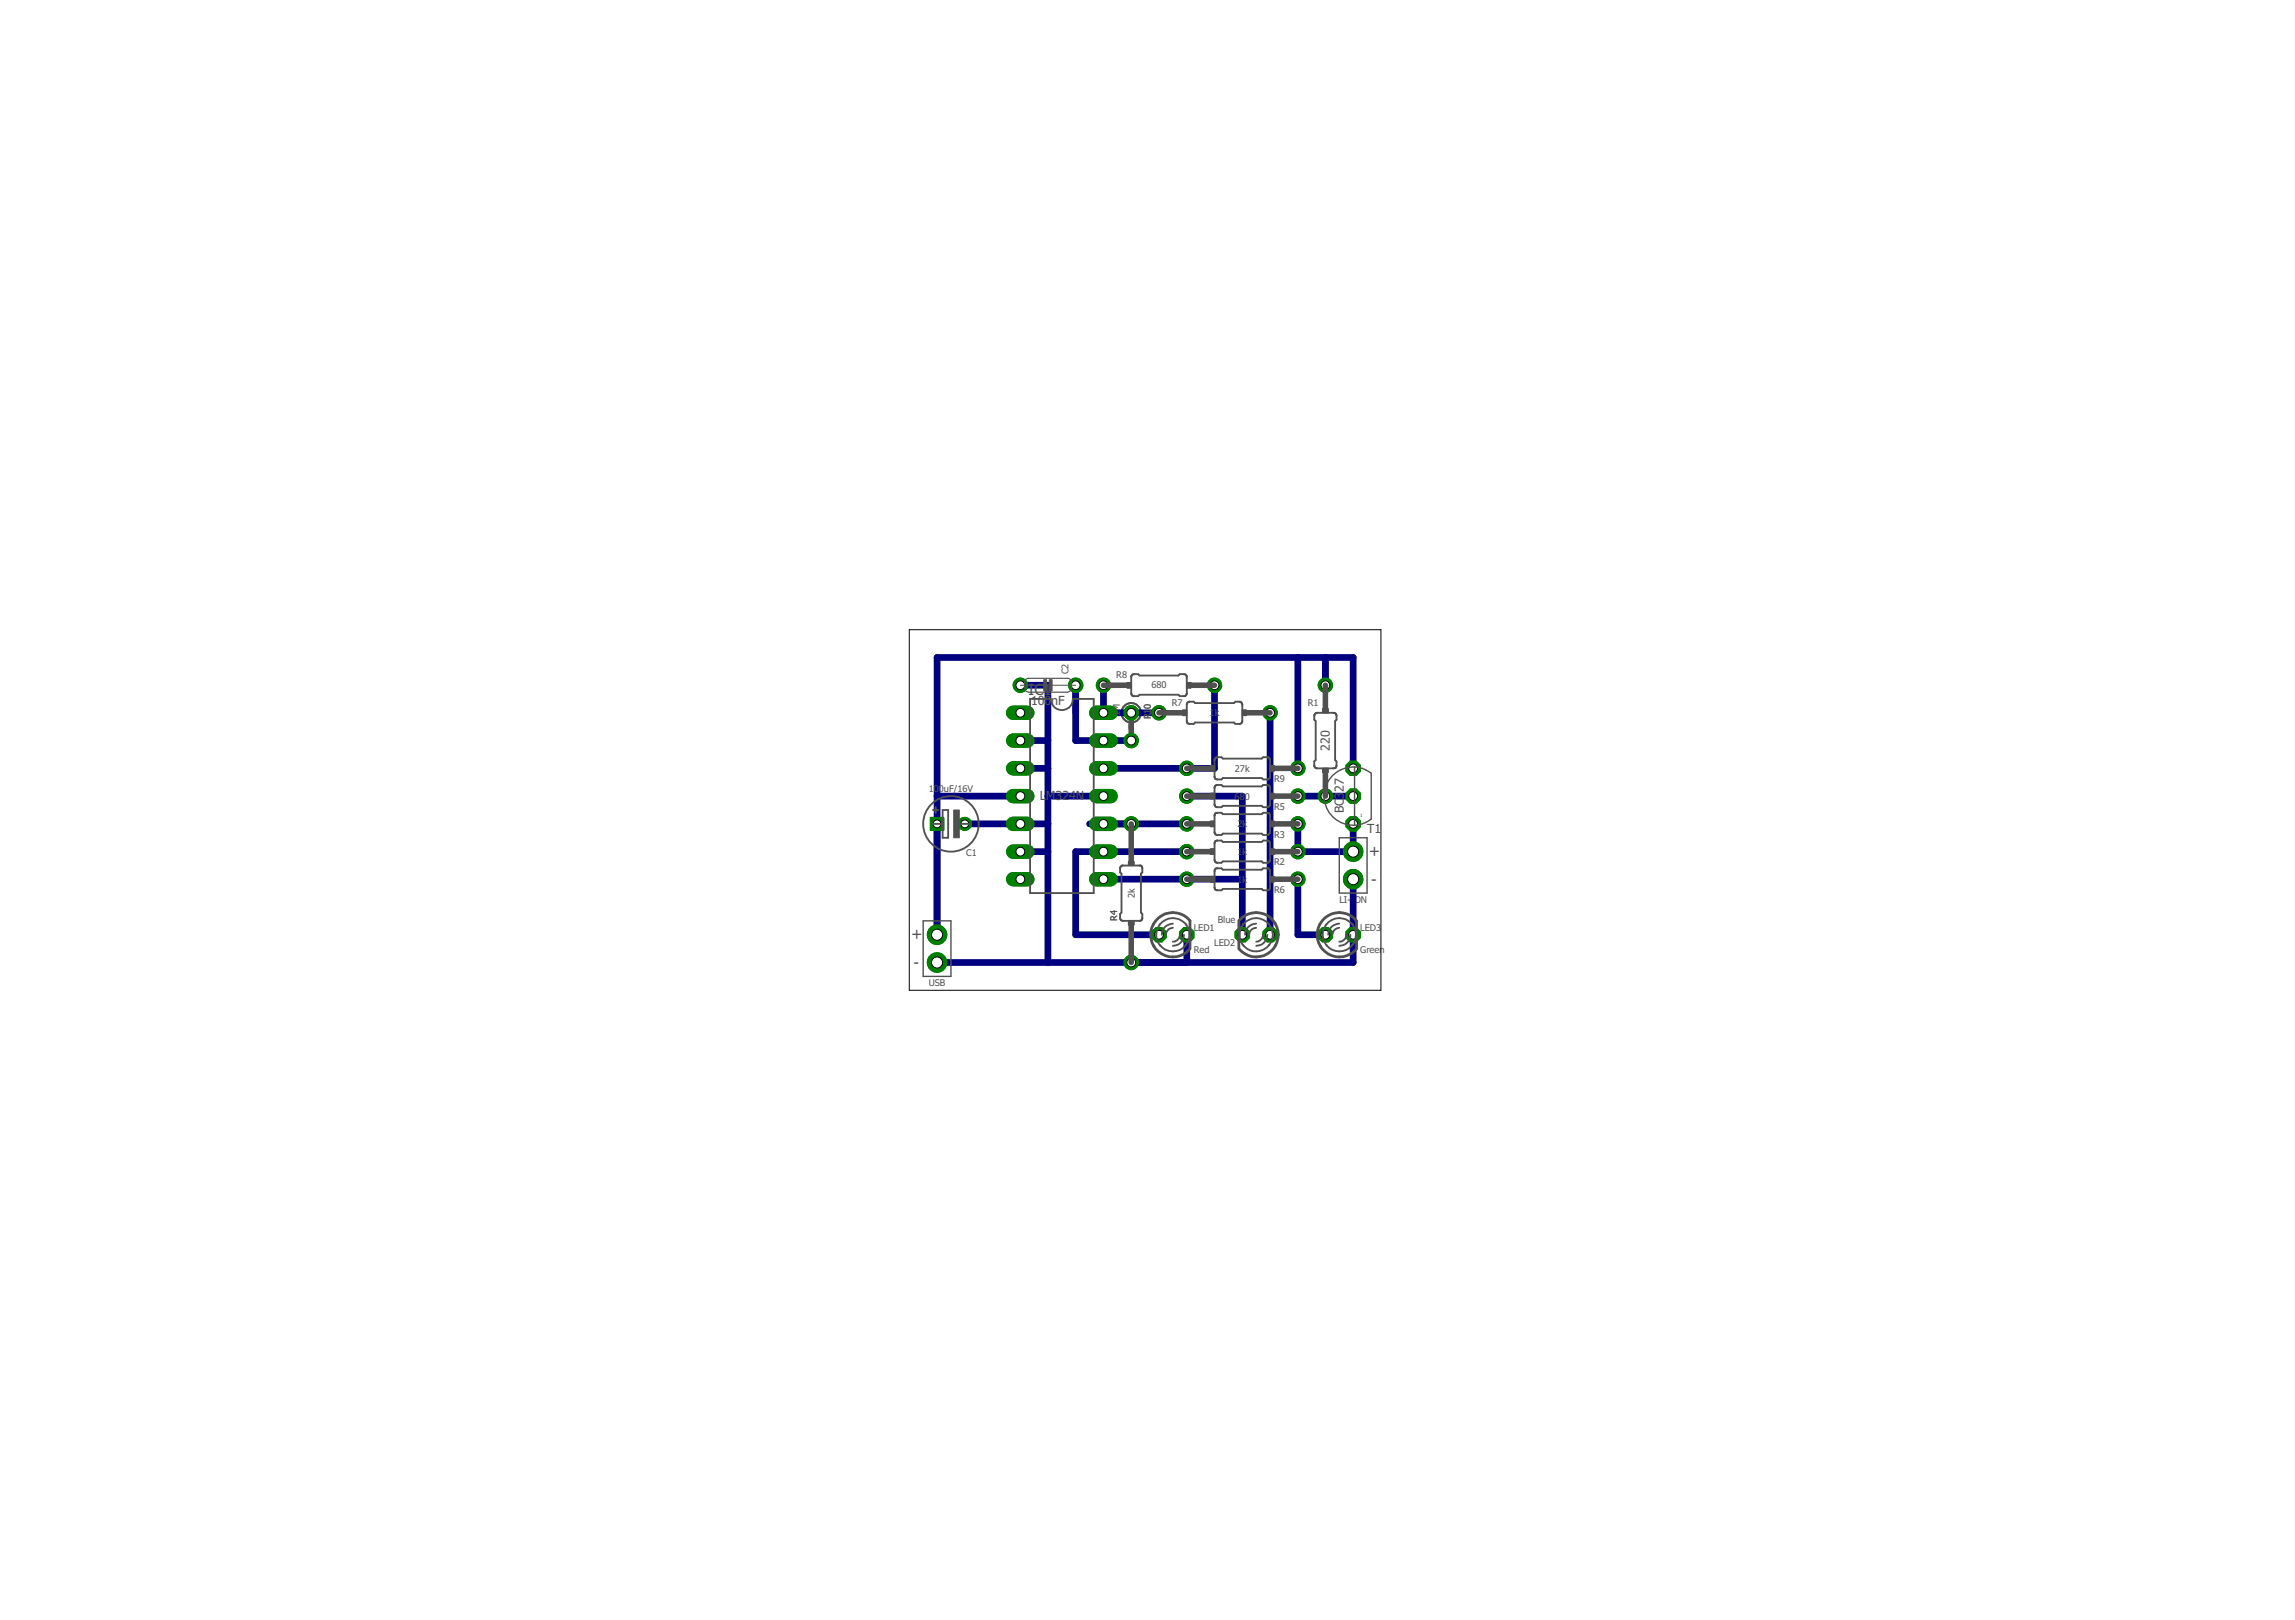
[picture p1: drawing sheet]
<svg xmlns="http://www.w3.org/2000/svg" width="210mm" height="148mm" viewBox="0 0 210 148" stroke-linecap="round" stroke-linejoin="round" font-family="sans-serif">
<defs><g id="words">
<g font-size="1.4" fill="#505050">
<text x="94.1" y="63.6">IC1</text>
<text x="125.4" y="80.9">-</text>
<text x="126.2" y="78.4" transform="rotate(-90 126.2 78.4)">+</text>
<text x="83.5" y="88.5">-</text>
<text x="84.3" y="86" transform="rotate(-90 84.3 86)">+</text>
</g>
<g font-size="1.1" fill="#505050">
<text x="94.3" y="64.5">100</text>
<text x="96.1" y="64.5">nF</text>
<text x="121.6" y="68.7" transform="rotate(-90 121.6 68.7)">220</text>
<text x="95.1" y="73.2">LM324N</text>
<text x="122.9" y="74.4" transform="rotate(-90 122.9 74.4)">BC327</text>
<text x="125" y="76.2">T1</text>
</g>
<g font-size=".8" fill="#505050">
<text x="97.7" y="61.7" transform="rotate(-90 97.7 61.7)">C2</text>
<text x="102.1" y="62">R8</text>
<text x="102.4" y="65.5" transform="rotate(-90 102.4 65.5)">1</text>
<text x="102.4" y="65" transform="rotate(-90 102.4 65)">M</text>
<text x="105.2" y="65.8" transform="rotate(-90 105.2 65.8)">R10</text>
<text x="105.3" y="63">680</text>
<text x="107.2" y="64.5">R7</text>
<text x="110.6" y="65.5">1</text>
<text x="111.1" y="65.5">k</text>
<text x="119.6" y="64.6">R1</text>
<text x="112.9" y="70.6">27k</text>
<text x="116.5" y="71.5">R9</text>
<text x="84.9" y="72.4">10</text>
<text x="85.9" y="72.4">0uF/16V</text>
<text x="112.9" y="73.1">68</text>
<text x="113.2" y="75.7">2</text>
<text x="113.6" y="75.7">k</text>
<text x="113.8" y="73.1">0</text>
<text x="116.5" y="76.6">R3</text>
<text x="116.5" y="74.1">R5</text>
<text x="88.4" y="78.2">C1</text>
<text x="103.8" y="82.1" transform="rotate(-90 103.8 82.1)">2k</text>
<text x="113.2" y="78.2">1</text>
<text x="113.2" y="80.7">1</text>
<text x="113.6" y="78.2">k</text>
<text x="113.6" y="80.7">k</text>
<text x="116.5" y="79.2">R2</text>
<text x="116.5" y="81.7">R6</text>
<text x="122.5" y="82.6">LI-I</text>
<text x="123.9" y="82.6">ON</text>
<text x="102.2" y="84.2" transform="rotate(-90 102.2 84.2)">R4</text>
<text x="109.2" y="85.1">LED1</text>
<text x="109.2" y="87.1">Red</text>
<text x="111.1" y="86.5">LED2</text>
<text x="111.4" y="84.5">Blue</text>
<text x="124.4" y="85.1">LED3</text>
<text x="124.4" y="87.1">Green</text>
<text x="84.9" y="90.2">USB</text>
</g>
<text font-size=".4" fill="#505050" x="124.4" y="74.7">1</text>
</g></defs>
<circle cx="103.5" cy="65.2" r=".89" fill="none" stroke="#505050" stroke-width=".17"/>
<circle cx="103.5" cy="65.2" r=".64" fill="none" stroke="#505050" stroke-width=".09"/>
<path d="M103.5 65.2v2.5" fill="none" stroke="#505050" stroke-width=".51"/>
<g fill="none" stroke="#000080" stroke-width=".61">
<path d="M85.7 72.8h7.6M88.2 75.4h7.6M93.3 62.7h2.5v25.3M93.3 67.7h2.5M93.3 70.3h2.5M93.3 77.9h2.5M95.8 72.8h5.1M98.4 62.7v5h5.1M99.7 75.4h8.8M100.9 62.7v2.5h5.1M108.5 72.8h5.1v12.7M108.5 77.9h-10.1v7.6h7.6"/>
<path d="M111.1 62.7v7.6h-10.2M116.2 65.2v20.3M118.7 75.4v2.5h5.1v-2.5M118.7 72.8h5.1M118.7 60.1v10.2M121.2 60.1v2.6M123.8 70.3v-10.2h-38.1v25.4M100.9 80.4h12.7M108.5 85.5v2.5M118.7 80.4v5.1h2.5M123.8 80.4v7.6h-38.1"/>
</g>
<circle cx="88.3" cy="75.3" r=".61" fill="#008000" stroke="#008000" stroke-width=".09"/>
<circle cx="88.2" cy="75.4" r=".36" fill="#fff" stroke="#000" stroke-width=".09"/>
<path d="M85.1 74.8h1.2v1.1h-1.2z" fill="#008000" stroke="#008000" stroke-width=".09"/>
<circle cx="85.7" cy="75.4" r=".36" fill="#fff" stroke="#000" stroke-width=".09"/>
<circle cx="93.3" cy="62.7" r=".66" fill="#008000" stroke="#008000" stroke-width=".09"/>
<circle cx="93.3" cy="62.7" r=".4" fill="#fff" stroke="#000" stroke-width=".09"/>
<circle cx="98.4" cy="62.7" r=".66" fill="#008000" stroke="#008000" stroke-width=".09"/>
<circle cx="98.4" cy="62.7" r=".4" fill="#fff" stroke="#000" stroke-width=".09"/>
<path d="M92.7 65.2h1.3" fill="none" stroke="#008000" stroke-width="1.3"/>
<circle cx="93.3" cy="65.2" r=".4" fill="#fff" stroke="#000" stroke-width=".09"/>
<path d="M92.7 67.7h1.3" fill="none" stroke="#008000" stroke-width="1.3"/>
<circle cx="93.3" cy="67.7" r=".4" fill="#fff" stroke="#000" stroke-width=".09"/>
<path d="M92.7 80.4h1.3" fill="none" stroke="#008000" stroke-width="1.3"/>
<circle cx="93.3" cy="80.4" r=".4" fill="#fff" stroke="#000" stroke-width=".09"/>
<path d="M100.3 80.4h1.3" fill="none" stroke="#008000" stroke-width="1.3"/>
<circle cx="100.9" cy="80.4" r=".4" fill="#fff" stroke="#000" stroke-width=".09"/>
<path d="M92.7 70.3h1.3" fill="none" stroke="#008000" stroke-width="1.3"/>
<circle cx="93.3" cy="70.3" r=".4" fill="#fff" stroke="#000" stroke-width=".09"/>
<path d="M92.7 72.8h1.3" fill="none" stroke="#008000" stroke-width="1.3"/>
<circle cx="93.3" cy="72.8" r=".4" fill="#fff" stroke="#000" stroke-width=".09"/>
<path d="M92.7 77.9h1.3" fill="none" stroke="#008000" stroke-width="1.3"/>
<circle cx="93.3" cy="77.9" r=".4" fill="#fff" stroke="#000" stroke-width=".09"/>
<path d="M92.7 75.4h1.3" fill="none" stroke="#008000" stroke-width="1.3"/>
<circle cx="93.3" cy="75.4" r=".4" fill="#fff" stroke="#000" stroke-width=".09"/>
<path d="M100.3 77.9h1.3" fill="none" stroke="#008000" stroke-width="1.3"/>
<circle cx="100.9" cy="77.9" r=".4" fill="#fff" stroke="#000" stroke-width=".09"/>
<path d="M100.3 75.4h1.3" fill="none" stroke="#008000" stroke-width="1.3"/>
<circle cx="100.9" cy="75.4" r=".4" fill="#fff" stroke="#000" stroke-width=".09"/>
<path d="M100.3 72.8h1.3" fill="none" stroke="#008000" stroke-width="1.3"/>
<circle cx="100.9" cy="72.8" r=".4" fill="#fff" stroke="#000" stroke-width=".09"/>
<path d="M100.3 70.3h1.3" fill="none" stroke="#008000" stroke-width="1.3"/>
<circle cx="100.9" cy="70.3" r=".4" fill="#fff" stroke="#000" stroke-width=".09"/>
<path d="M100.3 67.7h1.3" fill="none" stroke="#008000" stroke-width="1.3"/>
<circle cx="100.9" cy="67.7" r=".4" fill="#fff" stroke="#000" stroke-width=".09"/>
<path d="M100.3 65.2h1.3" fill="none" stroke="#008000" stroke-width="1.3"/>
<circle cx="100.9" cy="65.2" r=".4" fill="#fff" stroke="#000" stroke-width=".09"/>
<circle cx="123.8" cy="80.4" r=".89" fill="#008000" stroke="#008000" stroke-width=".09"/>
<circle cx="123.8" cy="80.4" r=".51" fill="#fff" stroke="#000" stroke-width=".09"/>
<circle cx="123.8" cy="77.9" r=".89" fill="#008000" stroke="#008000" stroke-width=".09"/>
<circle cx="123.8" cy="77.9" r=".51" fill="#fff" stroke="#000" stroke-width=".09"/>
<circle cx="121.2" cy="62.7" r=".66" fill="#008000" stroke="#008000" stroke-width=".09"/>
<circle cx="121.2" cy="62.7" r=".4" fill="#fff" stroke="#000" stroke-width=".09"/>
<circle cx="121.2" cy="72.8" r=".66" fill="#008000" stroke="#008000" stroke-width=".09"/>
<circle cx="121.2" cy="72.8" r=".4" fill="#fff" stroke="#000" stroke-width=".09"/>
<circle cx="103.5" cy="67.7" r=".66" fill="#008000" stroke="#008000" stroke-width=".09"/>
<circle cx="103.5" cy="67.7" r=".4" fill="#fff" stroke="#000" stroke-width=".09"/>
<circle cx="103.5" cy="65.2" r=".66" fill="#008000" stroke="#008000" stroke-width=".09"/>
<circle cx="103.5" cy="65.2" r=".4" fill="#fff" stroke="#000" stroke-width=".09"/>
<circle cx="118.7" cy="77.9" r=".66" fill="#008000" stroke="#008000" stroke-width=".09"/>
<circle cx="118.7" cy="77.9" r=".4" fill="#fff" stroke="#000" stroke-width=".09"/>
<circle cx="108.5" cy="77.9" r=".66" fill="#008000" stroke="#008000" stroke-width=".09"/>
<circle cx="108.5" cy="77.9" r=".4" fill="#fff" stroke="#000" stroke-width=".09"/>
<circle cx="118.7" cy="75.4" r=".66" fill="#008000" stroke="#008000" stroke-width=".09"/>
<circle cx="118.7" cy="75.4" r=".4" fill="#fff" stroke="#000" stroke-width=".09"/>
<circle cx="108.5" cy="75.4" r=".66" fill="#008000" stroke="#008000" stroke-width=".09"/>
<circle cx="108.5" cy="75.4" r=".4" fill="#fff" stroke="#000" stroke-width=".09"/>
<circle cx="103.5" cy="75.4" r=".66" fill="#008000" stroke="#008000" stroke-width=".09"/>
<circle cx="103.5" cy="75.4" r=".4" fill="#fff" stroke="#000" stroke-width=".09"/>
<circle cx="103.5" cy="88" r=".66" fill="#008000" stroke="#008000" stroke-width=".09"/>
<circle cx="103.5" cy="88" r=".4" fill="#fff" stroke="#000" stroke-width=".09"/>
<circle cx="118.7" cy="72.8" r=".66" fill="#008000" stroke="#008000" stroke-width=".09"/>
<circle cx="118.7" cy="72.8" r=".4" fill="#fff" stroke="#000" stroke-width=".09"/>
<circle cx="108.5" cy="72.8" r=".66" fill="#008000" stroke="#008000" stroke-width=".09"/>
<circle cx="108.5" cy="72.8" r=".4" fill="#fff" stroke="#000" stroke-width=".09"/>
<circle cx="118.7" cy="80.4" r=".66" fill="#008000" stroke="#008000" stroke-width=".09"/>
<circle cx="118.7" cy="80.4" r=".4" fill="#fff" stroke="#000" stroke-width=".09"/>
<circle cx="108.5" cy="80.4" r=".66" fill="#008000" stroke="#008000" stroke-width=".09"/>
<circle cx="108.5" cy="80.4" r=".4" fill="#fff" stroke="#000" stroke-width=".09"/>
<circle cx="106" cy="65.2" r=".66" fill="#008000" stroke="#008000" stroke-width=".09"/>
<circle cx="106" cy="65.2" r=".4" fill="#fff" stroke="#000" stroke-width=".09"/>
<circle cx="116.2" cy="65.2" r=".66" fill="#008000" stroke="#008000" stroke-width=".09"/>
<circle cx="116.2" cy="65.2" r=".4" fill="#fff" stroke="#000" stroke-width=".09"/>
<circle cx="100.9" cy="62.7" r=".66" fill="#008000" stroke="#008000" stroke-width=".09"/>
<circle cx="100.9" cy="62.7" r=".4" fill="#fff" stroke="#000" stroke-width=".09"/>
<circle cx="111.1" cy="62.7" r=".66" fill="#008000" stroke="#008000" stroke-width=".09"/>
<circle cx="111.1" cy="62.7" r=".4" fill="#fff" stroke="#000" stroke-width=".09"/>
<circle cx="118.7" cy="70.3" r=".66" fill="#008000" stroke="#008000" stroke-width=".09"/>
<circle cx="118.7" cy="70.3" r=".4" fill="#fff" stroke="#000" stroke-width=".09"/>
<circle cx="108.5" cy="70.3" r=".66" fill="#008000" stroke="#008000" stroke-width=".09"/>
<circle cx="108.5" cy="70.3" r=".4" fill="#fff" stroke="#000" stroke-width=".09"/>
<circle cx="123.8" cy="70.3" r=".71" fill="#008000" stroke="#008000" stroke-width=".09"/>
<circle cx="123.8" cy="70.3" r=".4" fill="#fff" stroke="#000" stroke-width=".09"/>
<circle cx="123.8" cy="75.4" r=".71" fill="#008000" stroke="#008000" stroke-width=".09"/>
<circle cx="123.8" cy="75.4" r=".4" fill="#fff" stroke="#000" stroke-width=".09"/>
<circle cx="123.8" cy="72.8" r=".71" fill="#008000" stroke="#008000" stroke-width=".09"/>
<circle cx="123.8" cy="72.8" r=".4" fill="#fff" stroke="#000" stroke-width=".09"/>
<circle cx="85.7" cy="88" r=".89" fill="#008000" stroke="#008000" stroke-width=".09"/>
<circle cx="85.7" cy="88" r=".51" fill="#fff" stroke="#000" stroke-width=".09"/>
<circle cx="85.7" cy="85.5" r=".89" fill="#008000" stroke="#008000" stroke-width=".09"/>
<circle cx="85.7" cy="85.5" r=".51" fill="#fff" stroke="#000" stroke-width=".09"/>
<circle cx="116.2" cy="85.5" r=".71" fill="#008000" stroke="#008000" stroke-width=".09"/>
<circle cx="116.2" cy="85.5" r=".4" fill="#fff" stroke="#000" stroke-width=".09"/>
<circle cx="113.6" cy="85.5" r=".71" fill="#008000" stroke="#008000" stroke-width=".09"/>
<circle cx="113.6" cy="85.5" r=".4" fill="#fff" stroke="#000" stroke-width=".09"/>
<circle cx="121.2" cy="85.5" r=".71" fill="#008000" stroke="#008000" stroke-width=".09"/>
<circle cx="121.2" cy="85.5" r=".4" fill="#fff" stroke="#000" stroke-width=".09"/>
<circle cx="123.8" cy="85.5" r=".71" fill="#008000" stroke="#008000" stroke-width=".09"/>
<circle cx="123.8" cy="85.5" r=".4" fill="#fff" stroke="#000" stroke-width=".09"/>
<circle cx="106" cy="85.5" r=".71" fill="#008000" stroke="#008000" stroke-width=".09"/>
<circle cx="106" cy="85.5" r=".4" fill="#fff" stroke="#000" stroke-width=".09"/>
<circle cx="108.5" cy="85.5" r=".71" fill="#008000" stroke="#008000" stroke-width=".09"/>
<circle cx="108.5" cy="85.5" r=".4" fill="#fff" stroke="#000" stroke-width=".09"/>
<circle cx="88.3" cy="75.3" r=".61" fill="#008000" stroke="#008000" stroke-width=".09"/>
<circle cx="88.2" cy="75.4" r=".36" fill="#fff" stroke="#000" stroke-width=".09"/>
<path d="M85.1 74.8h1.2v1.1h-1.2z" fill="#008000" stroke="#008000" stroke-width=".09"/>
<circle cx="85.7" cy="75.4" r=".36" fill="#fff" stroke="#000" stroke-width=".09"/>
<circle cx="93.3" cy="62.7" r=".66" fill="#008000" stroke="#008000" stroke-width=".09"/>
<circle cx="93.3" cy="62.7" r=".4" fill="#fff" stroke="#000" stroke-width=".09"/>
<circle cx="98.4" cy="62.7" r=".66" fill="#008000" stroke="#008000" stroke-width=".09"/>
<circle cx="98.4" cy="62.7" r=".4" fill="#fff" stroke="#000" stroke-width=".09"/>
<path d="M92.7 65.2h1.3" fill="none" stroke="#008000" stroke-width="1.3"/>
<circle cx="93.3" cy="65.2" r=".4" fill="#fff" stroke="#000" stroke-width=".09"/>
<path d="M92.7 67.7h1.3" fill="none" stroke="#008000" stroke-width="1.3"/>
<circle cx="93.3" cy="67.7" r=".4" fill="#fff" stroke="#000" stroke-width=".09"/>
<path d="M92.7 80.4h1.3" fill="none" stroke="#008000" stroke-width="1.3"/>
<circle cx="93.3" cy="80.4" r=".4" fill="#fff" stroke="#000" stroke-width=".09"/>
<path d="M100.3 80.4h1.3" fill="none" stroke="#008000" stroke-width="1.3"/>
<circle cx="100.9" cy="80.4" r=".4" fill="#fff" stroke="#000" stroke-width=".09"/>
<path d="M92.7 70.3h1.3" fill="none" stroke="#008000" stroke-width="1.3"/>
<circle cx="93.3" cy="70.3" r=".4" fill="#fff" stroke="#000" stroke-width=".09"/>
<path d="M92.7 72.8h1.3" fill="none" stroke="#008000" stroke-width="1.3"/>
<circle cx="93.3" cy="72.8" r=".4" fill="#fff" stroke="#000" stroke-width=".09"/>
<path d="M92.7 77.9h1.3" fill="none" stroke="#008000" stroke-width="1.3"/>
<circle cx="93.3" cy="77.9" r=".4" fill="#fff" stroke="#000" stroke-width=".09"/>
<path d="M92.7 75.4h1.3" fill="none" stroke="#008000" stroke-width="1.3"/>
<circle cx="93.3" cy="75.4" r=".4" fill="#fff" stroke="#000" stroke-width=".09"/>
<path d="M100.3 77.9h1.3" fill="none" stroke="#008000" stroke-width="1.3"/>
<circle cx="100.9" cy="77.9" r=".4" fill="#fff" stroke="#000" stroke-width=".09"/>
<path d="M100.3 75.4h1.3" fill="none" stroke="#008000" stroke-width="1.3"/>
<circle cx="100.9" cy="75.4" r=".4" fill="#fff" stroke="#000" stroke-width=".09"/>
<path d="M100.3 72.8h1.3" fill="none" stroke="#008000" stroke-width="1.3"/>
<circle cx="100.9" cy="72.8" r=".4" fill="#fff" stroke="#000" stroke-width=".09"/>
<path d="M100.3 70.3h1.3" fill="none" stroke="#008000" stroke-width="1.3"/>
<circle cx="100.9" cy="70.3" r=".4" fill="#fff" stroke="#000" stroke-width=".09"/>
<path d="M100.3 67.7h1.3" fill="none" stroke="#008000" stroke-width="1.3"/>
<circle cx="100.9" cy="67.7" r=".4" fill="#fff" stroke="#000" stroke-width=".09"/>
<path d="M100.3 65.2h1.3" fill="none" stroke="#008000" stroke-width="1.3"/>
<circle cx="100.9" cy="65.2" r=".4" fill="#fff" stroke="#000" stroke-width=".09"/>
<circle cx="123.8" cy="80.4" r=".89" fill="#008000" stroke="#008000" stroke-width=".09"/>
<circle cx="123.8" cy="80.4" r=".51" fill="#fff" stroke="#000" stroke-width=".09"/>
<circle cx="123.8" cy="77.9" r=".89" fill="#008000" stroke="#008000" stroke-width=".09"/>
<circle cx="123.8" cy="77.9" r=".51" fill="#fff" stroke="#000" stroke-width=".09"/>
<circle cx="121.2" cy="62.7" r=".66" fill="#008000" stroke="#008000" stroke-width=".09"/>
<circle cx="121.2" cy="62.7" r=".4" fill="#fff" stroke="#000" stroke-width=".09"/>
<circle cx="121.2" cy="72.8" r=".66" fill="#008000" stroke="#008000" stroke-width=".09"/>
<circle cx="121.2" cy="72.8" r=".4" fill="#fff" stroke="#000" stroke-width=".09"/>
<circle cx="103.5" cy="67.7" r=".66" fill="#008000" stroke="#008000" stroke-width=".09"/>
<circle cx="103.5" cy="67.7" r=".4" fill="#fff" stroke="#000" stroke-width=".09"/>
<circle cx="103.5" cy="65.2" r=".66" fill="#008000" stroke="#008000" stroke-width=".09"/>
<circle cx="103.5" cy="65.2" r=".4" fill="#fff" stroke="#000" stroke-width=".09"/>
<circle cx="118.7" cy="77.9" r=".66" fill="#008000" stroke="#008000" stroke-width=".09"/>
<circle cx="118.7" cy="77.9" r=".4" fill="#fff" stroke="#000" stroke-width=".09"/>
<circle cx="108.5" cy="77.9" r=".66" fill="#008000" stroke="#008000" stroke-width=".09"/>
<circle cx="108.5" cy="77.9" r=".4" fill="#fff" stroke="#000" stroke-width=".09"/>
<circle cx="118.7" cy="75.4" r=".66" fill="#008000" stroke="#008000" stroke-width=".09"/>
<circle cx="118.7" cy="75.4" r=".4" fill="#fff" stroke="#000" stroke-width=".09"/>
<circle cx="108.5" cy="75.4" r=".66" fill="#008000" stroke="#008000" stroke-width=".09"/>
<circle cx="108.5" cy="75.4" r=".4" fill="#fff" stroke="#000" stroke-width=".09"/>
<circle cx="103.5" cy="75.4" r=".66" fill="#008000" stroke="#008000" stroke-width=".09"/>
<circle cx="103.5" cy="75.4" r=".4" fill="#fff" stroke="#000" stroke-width=".09"/>
<circle cx="103.5" cy="88" r=".66" fill="#008000" stroke="#008000" stroke-width=".09"/>
<circle cx="103.5" cy="88" r=".4" fill="#fff" stroke="#000" stroke-width=".09"/>
<circle cx="118.7" cy="72.8" r=".66" fill="#008000" stroke="#008000" stroke-width=".09"/>
<circle cx="118.7" cy="72.8" r=".4" fill="#fff" stroke="#000" stroke-width=".09"/>
<circle cx="108.5" cy="72.8" r=".66" fill="#008000" stroke="#008000" stroke-width=".09"/>
<circle cx="108.5" cy="72.8" r=".4" fill="#fff" stroke="#000" stroke-width=".09"/>
<circle cx="118.7" cy="80.4" r=".66" fill="#008000" stroke="#008000" stroke-width=".09"/>
<circle cx="118.7" cy="80.4" r=".4" fill="#fff" stroke="#000" stroke-width=".09"/>
<circle cx="108.5" cy="80.4" r=".66" fill="#008000" stroke="#008000" stroke-width=".09"/>
<circle cx="108.5" cy="80.4" r=".4" fill="#fff" stroke="#000" stroke-width=".09"/>
<circle cx="106" cy="65.2" r=".66" fill="#008000" stroke="#008000" stroke-width=".09"/>
<circle cx="106" cy="65.2" r=".4" fill="#fff" stroke="#000" stroke-width=".09"/>
<circle cx="116.2" cy="65.2" r=".66" fill="#008000" stroke="#008000" stroke-width=".09"/>
<circle cx="116.2" cy="65.2" r=".4" fill="#fff" stroke="#000" stroke-width=".09"/>
<circle cx="100.9" cy="62.7" r=".66" fill="#008000" stroke="#008000" stroke-width=".09"/>
<circle cx="100.9" cy="62.7" r=".4" fill="#fff" stroke="#000" stroke-width=".09"/>
<circle cx="111.1" cy="62.7" r=".66" fill="#008000" stroke="#008000" stroke-width=".09"/>
<circle cx="111.1" cy="62.7" r=".4" fill="#fff" stroke="#000" stroke-width=".09"/>
<circle cx="118.7" cy="70.3" r=".66" fill="#008000" stroke="#008000" stroke-width=".09"/>
<circle cx="118.7" cy="70.3" r=".4" fill="#fff" stroke="#000" stroke-width=".09"/>
<circle cx="108.5" cy="70.3" r=".66" fill="#008000" stroke="#008000" stroke-width=".09"/>
<circle cx="108.5" cy="70.3" r=".4" fill="#fff" stroke="#000" stroke-width=".09"/>
<circle cx="123.8" cy="70.3" r=".71" fill="#008000" stroke="#008000" stroke-width=".09"/>
<circle cx="123.8" cy="70.3" r=".4" fill="#fff" stroke="#000" stroke-width=".09"/>
<circle cx="123.8" cy="75.4" r=".71" fill="#008000" stroke="#008000" stroke-width=".09"/>
<circle cx="123.8" cy="75.4" r=".4" fill="#fff" stroke="#000" stroke-width=".09"/>
<circle cx="123.8" cy="72.8" r=".71" fill="#008000" stroke="#008000" stroke-width=".09"/>
<circle cx="123.8" cy="72.8" r=".4" fill="#fff" stroke="#000" stroke-width=".09"/>
<circle cx="85.7" cy="88" r=".89" fill="#008000" stroke="#008000" stroke-width=".09"/>
<circle cx="85.7" cy="88" r=".51" fill="#fff" stroke="#000" stroke-width=".09"/>
<circle cx="85.7" cy="85.5" r=".89" fill="#008000" stroke="#008000" stroke-width=".09"/>
<circle cx="85.7" cy="85.5" r=".51" fill="#fff" stroke="#000" stroke-width=".09"/>
<circle cx="116.2" cy="85.5" r=".71" fill="#008000" stroke="#008000" stroke-width=".09"/>
<circle cx="116.2" cy="85.5" r=".4" fill="#fff" stroke="#000" stroke-width=".09"/>
<circle cx="113.6" cy="85.5" r=".71" fill="#008000" stroke="#008000" stroke-width=".09"/>
<circle cx="113.6" cy="85.5" r=".4" fill="#fff" stroke="#000" stroke-width=".09"/>
<circle cx="121.2" cy="85.5" r=".71" fill="#008000" stroke="#008000" stroke-width=".09"/>
<circle cx="121.2" cy="85.5" r=".4" fill="#fff" stroke="#000" stroke-width=".09"/>
<circle cx="123.8" cy="85.5" r=".71" fill="#008000" stroke="#008000" stroke-width=".09"/>
<circle cx="123.8" cy="85.5" r=".4" fill="#fff" stroke="#000" stroke-width=".09"/>
<circle cx="106" cy="85.5" r=".71" fill="#008000" stroke="#008000" stroke-width=".09"/>
<circle cx="106" cy="85.5" r=".4" fill="#fff" stroke="#000" stroke-width=".09"/>
<circle cx="108.5" cy="85.5" r=".71" fill="#008000" stroke="#008000" stroke-width=".09"/>
<circle cx="108.5" cy="85.5" r=".4" fill="#fff" stroke="#000" stroke-width=".09"/>
<g fill="none" stroke="#505050" stroke-width=".17">
<path d="M85.3 74.1h.5M85.3 75.4h.9M85.6 73.8v.5M86.2 74.1h.5v2.5h-.5zM87.6 75.4h1M94.2 63.9h1.9a1.02 1.02 0 0 0 1 1 1.02 1.02 0 0 0 1-1h1.9v17.8h-5.8zM102.5 79.2h.1h1.7h.1a.62 .62 0 0 1 0 .7v3.6a.65 .65 0 0 1 0 .7h-1.7l-.2-.1-.1-.5 .2-.1v-3.6l-.2-.1zM103.5 61.7h.6l.1 .1h3.6l.1-.1h.5l.1 .2v1.6l-.1 .2h-.5l-.1-.2h-3.6l-.1 .2h-.5l-.1-.3v-1.5zM108.6 64.3l.6-.1 .1 .1h3.6l.1-.1h.4l.2 .1v1.7l-.1 .2h-.5l-.1-.1h-3.6a.65 .65 0 0 1-.7 0l-.1-.1zM111.1 76.9a.65 .65 0 0 1 .7 .1h3.6l.1-.1h.5l.2 .2-.1 1.6-.2 .2h-.4l-.1-.1h-3.6l-.1 .1h-.5l-.1-.2zM111.1 74.4a.65 .65 0 0 1 .7 .1h3.6l.1-.2 .5 .1 .2 .2-.1 1.6-.2 .2h-.4l-.1-.2h-3.6l-.1 .2-.5-.1-.1-.2zM111.1 71.9a.65 .65 0 0 1 .7 0h3.6l.1-.1h.5l.2 .3-.1 1.6-.2 .1h-.4l-.1-.1h-3.6l-.1 .1h-.5l-.1-.2z"/>
<path d="M111.1 79.5a.65 .65 0 0 1 .7 0h3.6l.1-.1h.5l.2 .3v1.5l-.2 .2h-.5l-.1-.1h-3.6a.65 .65 0 0 1-.7 .1v-.2zM111.1 69.3h.6l.1 .1h3.6l.1-.1h.4l.2 .1 .1 1.6-.2 .3h-.5l-.1-.1h-3.6a.65 .65 0 0 1-.7 0v-.2zM120.3 65.3l.2-.1h1.5l.2 .2v.4l-.1 .2v3.5a.65 .65 0 0 1 .1 .7l-1.7 .1-.3-.2v-.5l.1-.1v-3.5l-.1-.2zM106 84.6a1.54 1.54 0 0 1 2.5 0M106.1 86.4a1.52 1.52 0 0 0 2.4 0M106.1 84.5a1.52 1.52 0 0 0 0 2M107.3 84.9a.63 .63 0 0 0-.7 .6M107.3 84.5a1.01 1.01 0 0 0-1 1M107.9 85.5a.63 .63 0 0 1-.6 .6M108.3 85.5a1.01 1.01 0 0 1-1 1M108.4 84.5l.2 .2a1.49 1.49 0 0 1-.2 1.8M113.6 86.4a1.51 1.51 0 0 0 2.5 0"/>
<path d="M113.7 84.6a1.5 1.5 0 0 1 2.4 0M113.7 84.5a1.56 1.56 0 0 0 0 2M114.9 84.9a.63 .63 0 0 0-.6 .6M114.9 84.5a1.01 1.01 0 0 0-1 1M115.5 85.5a.63 .63 0 0 1-.6 .6M115.9 85.5a1.01 1.01 0 0 1-1 1M116 84.5a1.54 1.54 0 0 1 .1 2M121.3 84.6a1.52 1.52 0 0 1 2.4 0M121.3 86.4a1.5 1.5 0 0 0 2.4 0M121.3 84.5a1.49 1.49 0 0 0 .1 2M122.5 84.9a.67 .67 0 0 0-.6 .6M122.5 84.5a1.01 1.01 0 0 0-1 1"/>
<path d="M123.1 85.5a.6 .6 0 0 1-.6 .6M123.5 85.5a1.01 1.01 0 0 1-1 1M123.7 84.5a1.55 1.55 0 0 1 0 2"/>
<circle cx="87" cy="75.4" r="2.54"/>
</g>
<path d="M93.8 62.1l.3-.1h3.5a.36 .36 0 0 1 .4 .4v.5a.4 .4 0 0 1-.4 .4h-3.5a.4 .4 0 0 1-.4-.4v-.5z" fill="none" stroke="#505050" stroke-width=".11"/>
<g fill="#505050" stroke="#505050" stroke-width=".09">
<path d="M95.5 62.2h.2v1h-.2z"/>
<path d="M96 62.2h.2v1h-.2z"/>
<path d="M121 70.3h.5v.4h-.5z"/>
<path d="M121 64.8h.5v.4h-.5z"/>
<path d="M110.7 77.6h.4v.5h-.4z"/>
<path d="M116.2 77.6h.3v.5h-.3z"/>
<path d="M110.7 75.1h.4v.5h-.4z"/>
<path d="M116.2 75.1h.3v.5h-.3z"/>
<path d="M103.2 84.2h.5v.4h-.5z"/>
<path d="M103.2 78.8h.5v.4h-.5z"/>
<path d="M110.7 72.6h.4v.5h-.4z"/>
<path d="M116.2 72.6h.3v.5h-.3z"/>
<path d="M110.7 80.2h.4v.5h-.4z"/>
<path d="M116.2 80.2h.3v.5h-.3z"/>
<path d="M113.6 64.9h.4v.5h-.4z"/>
<path d="M108.2 64.9h.3v.5h-.3z"/>
<path d="M108.5 62.4h.4v.5h-.4z"/>
<path d="M103.1 62.4h.4v.5h-.4z"/>
<path d="M110.7 70h.4v.5h-.4z"/>
<path d="M116.2 70h.3v.5h-.3z"/>
<path d="M87.2 74.1h.5v2.5h-.5z"/>
</g>
<path d="M122.5 76.6h2.5v5.1h-2.5zM123.9 70.1a2.67 2.67 0 0 0-2.8 2.7 2.67 2.67 0 0 0 2.8 2.7M123.9 70.1a2.63 2.63 0 0 1 1.5 .6v4.2l-.8 .5-.7 .1M123.9 70.1v5.4M84.4 84.2h2.6v5.1h-2.6z" fill="none" stroke="#505050" stroke-width=".13"/>
<path d="M105.5 86.5a2.01 2.01 0 0 0 3.3 .3M105.5 86.6a2.03 2.03 0 0 1 .6-2.8 2.03 2.03 0 0 1 2.7 .4v2.6M113.3 84.2v2.6M113.3 84.2a2.03 2.03 0 0 1 3.3 .3M116.6 84.4a1.96 1.96 0 0 1 .1 2.1M116.7 86.4a2.04 2.04 0 0 1-3.4 .4M120.7 86.5a2.03 2.03 0 0 0 3.4 .3M124.1 84.2a2.02 2.02 0 0 0-2.8-.4 2.02 2.02 0 0 0-.5 2.8M124.1 84.2v2.6" fill="none" stroke="#505050" stroke-width=".25"/>
<path d="M93.3 62.7h2.2M96.2 62.7h2.2" fill="none" stroke="#505050" stroke-width=".09"/>
<g fill="none" stroke="#505050" stroke-width=".51">
<path d="M100.9 62.7h2.2M103.5 75.4v3.4M106 65.2h2.2M108.5 77.9h2.2M108.5 75.4h2.2M108.5 72.8h2.2M108.5 70.3h2.2M108.9 62.7h2.2M114 65.2h2.2M116.5 77.9h2.2M116.5 75.4h2.2M116.5 72.8h2.2"/>
<path d="M116.5 70.3h2.2M121.2 62.7v2.1M121.2 70.7v2.1M103.5 84.6v3.4M108.5 80.4h2.2M116.5 80.4h2.2"/>
</g>
<path d="M83.2 57.6h43.1v33h-43.1z" fill="none" stroke="#000" stroke-width=".09"/>
<use href="#words"/>
</svg>
